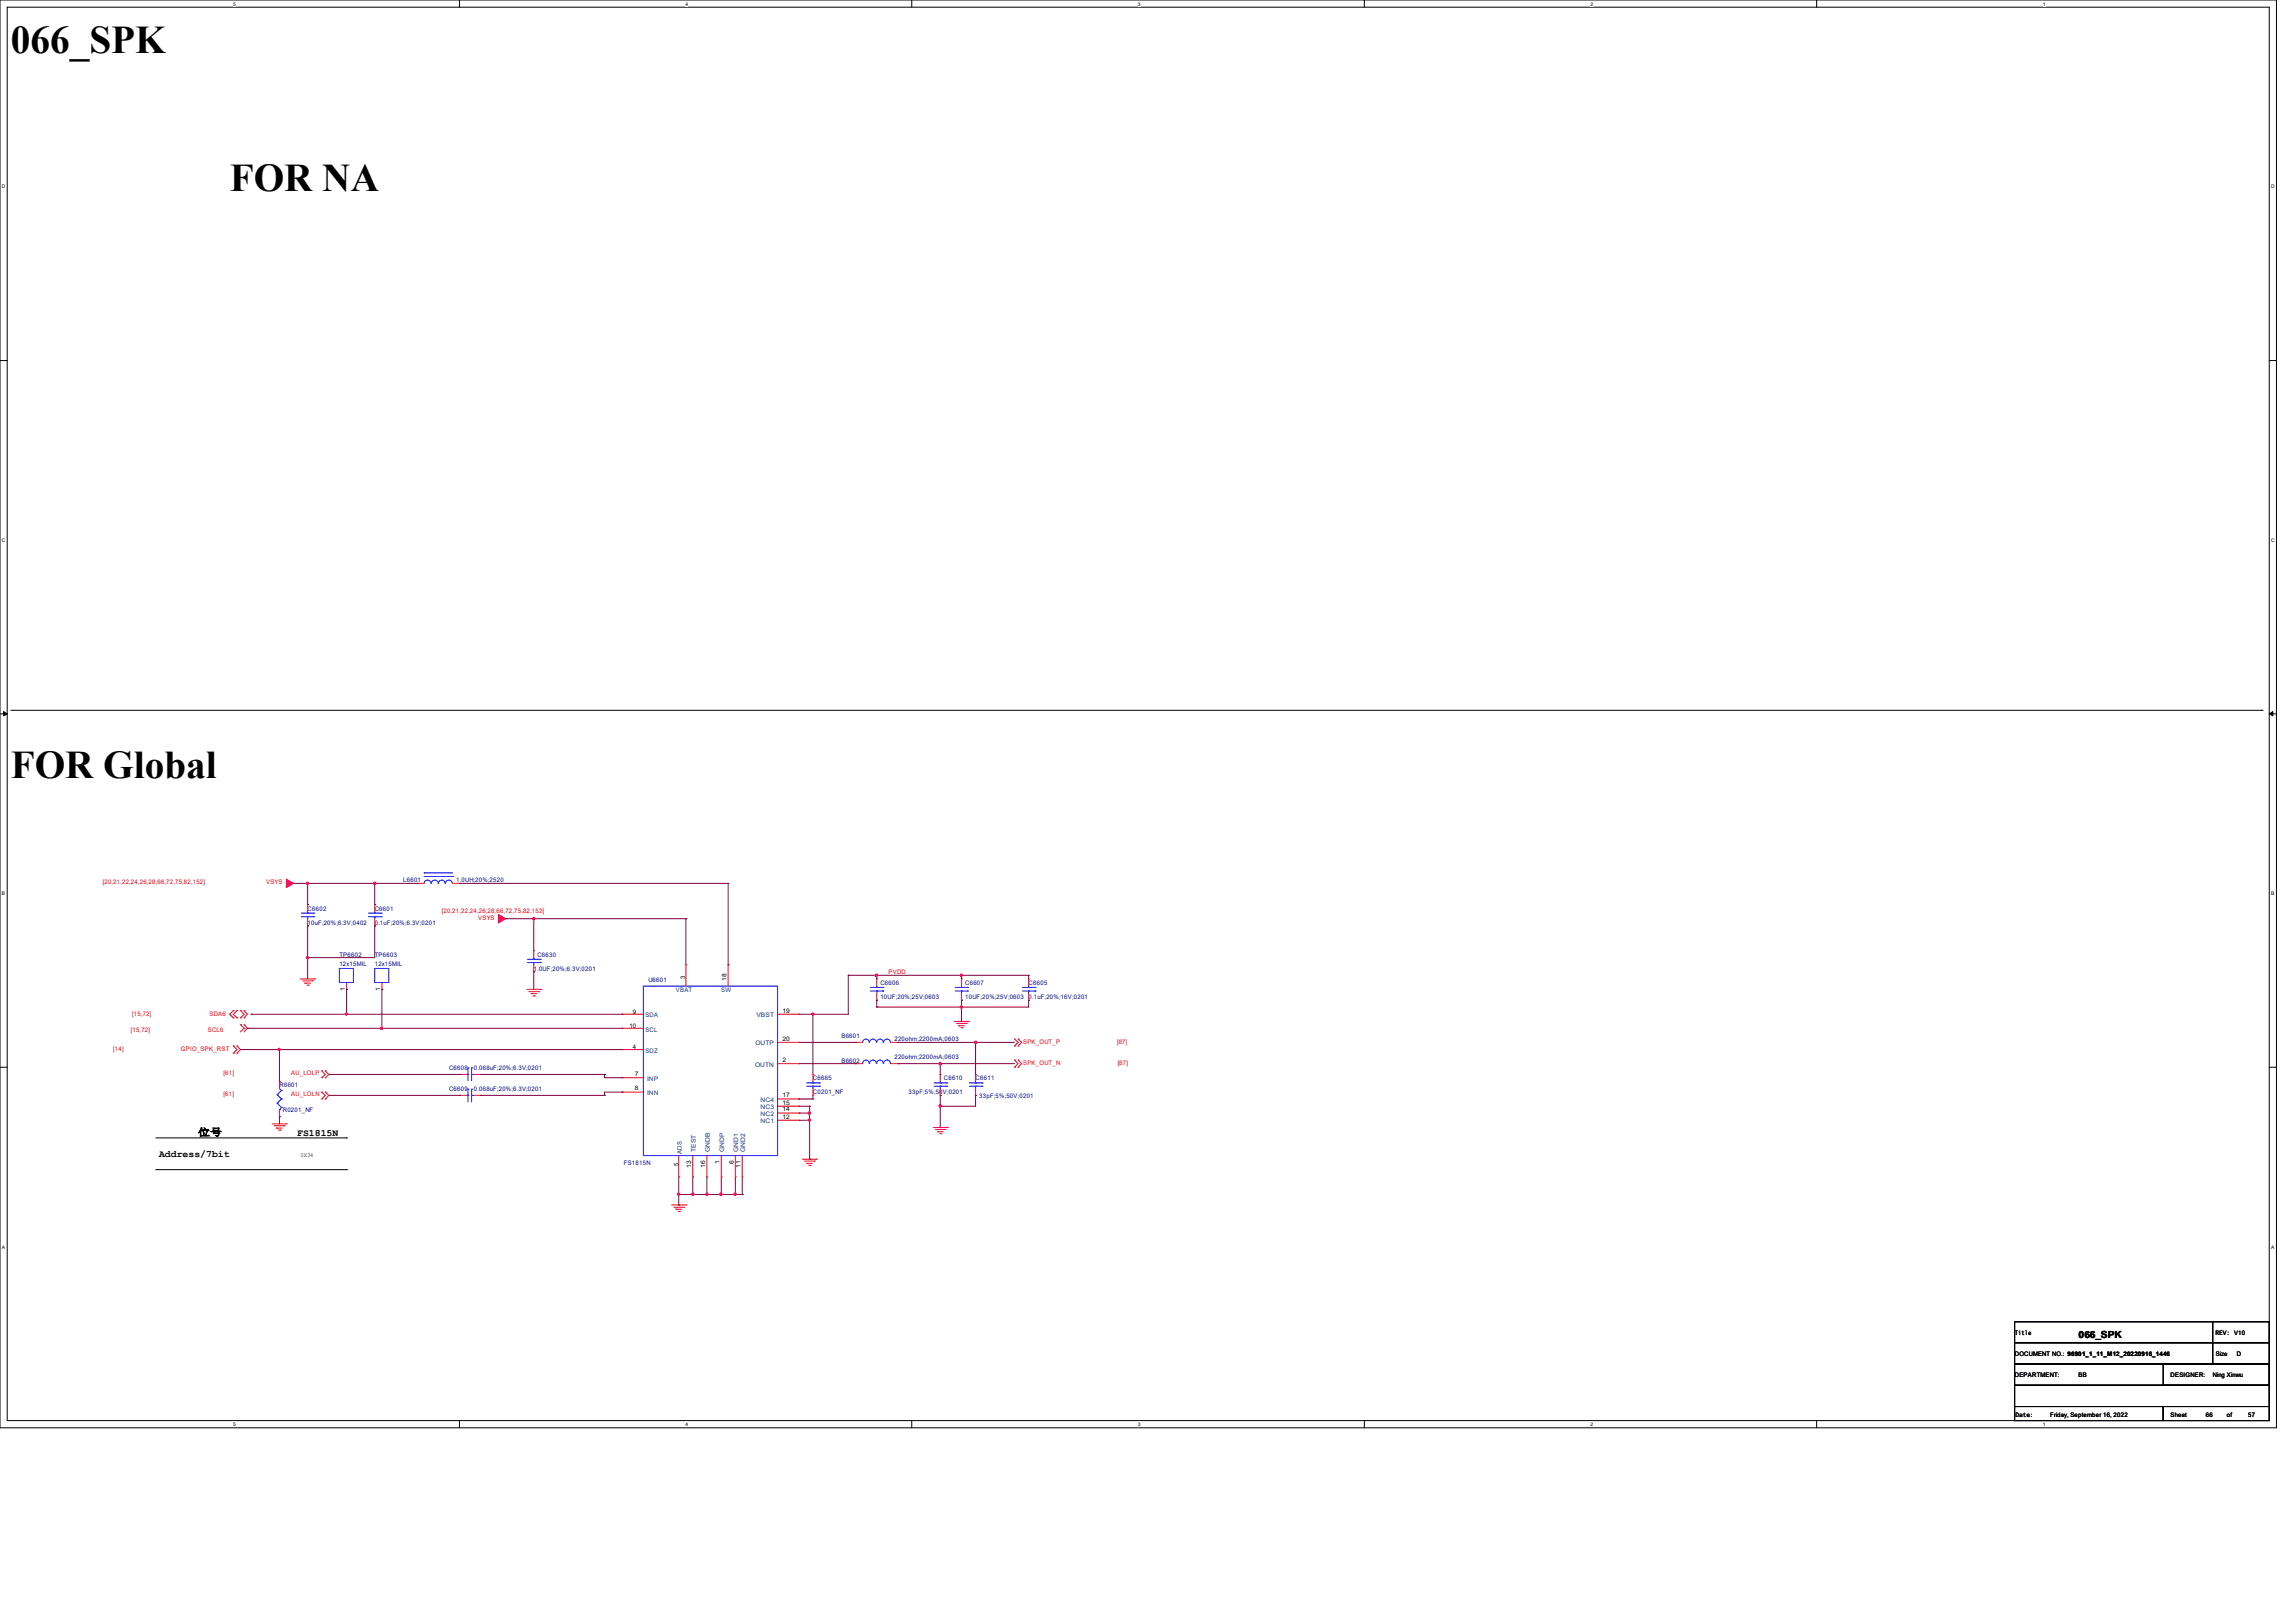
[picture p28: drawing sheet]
<svg xmlns="http://www.w3.org/2000/svg" width="297mm" height="210mm" viewBox="0 0 297 210" stroke-linecap="round" stroke-linejoin="round" font-family="sans-serif">
<defs><g id="words">
<g font-size="5.1">
<text x="1.4" y="6.9">066_SPK</text>
<text x="29.7" y="24.8">FOR NA</text>
<text x="1.4" y="100.6">FOR Global</text>
</g>
<g font-size="1.3">
<text x="20.6" y="149.6">Address/7bit</text>
<text x="25.6" y="146.9">位号</text>
<text x="38.4" y="146.9">FS1815N</text>
<text x="268.9" y="173.1">066_SPK</text>
</g>
<g font-size=".8" fill="#f00">
<text x="13.3" y="114.4">[20,21,22,24,26,28,66,72,75,82,152]</text>
<text x="34.4" y="114.4">VSYS</text>
<text x="57.2" y="118.1">[20,21,22,24,26,28,66,72,75,82,152]</text>
<text x="61.9" y="119">VSYS</text>
<text x="17.1" y="131.4">[15,72]</text>
<text x="27.1" y="131.4">SDA6</text>
<text x="114.9" y="126">PVDD</text>
<text x="14.6" y="136">[14]</text>
<text x="16.9" y="133.5">[15,72]</text>
<text x="23.4" y="136">GPIO_SPK_RST</text>
<text x="26.9" y="133.5">SCL6</text>
<text x="132.3" y="135.1">SPK_OUT_P</text>
<text x="132.3" y="137.8">SPK_OUT_N</text>
<text x="144.5" y="135.1">[87]</text>
<text x="144.6" y="137.8">[87]</text>
<text x="28.9" y="139.1">[61]</text>
<text x="28.9" y="141.9">[61]</text>
<text x="37.7" y="139.1">AU_LOLP</text>
<text x="37.7" y="141.9">AU_LOLN</text>
</g>
<g font-size=".8" fill="#000080">
<text x="39.8" y="117.8">C6602</text>
<text x="39.8" y="119.6">10uF;20%;6.3V;0402</text>
<text x="48.5" y="117.8">C6601</text>
<text x="48.5" y="119.6">0.1uF;20%;6.3V;0201</text>
<text x="52.2" y="114.2">L6601</text>
<text x="59" y="114.2">1.0UH;20%;2520</text>
<text x="43.9" y="123.9">TP6602</text>
<text x="43.9" y="125">12x15MIL</text>
<text x="48.5" y="123.9">TP6603</text>
<text x="48.5" y="125">12x15MIL</text>
<text x="69.1" y="125.6">1.0UF;20%;6.3V;0201</text>
<text x="69.5" y="123.8">C6630</text>
<text x="83.9" y="127">U6601</text>
<text x="113.9" y="127.4">C6606</text>
<text x="113.9" y="129.2">10UF;20%;25V;0603</text>
<text x="124.8" y="127.4">C6607</text>
<text x="124.8" y="129.2">10UF;20%;25V;0603</text>
<text x="133.1" y="127.4">C6605</text>
<text x="133.1" y="129.2">0.1uF;20%;16V;0201</text>
<text x="108.8" y="134.3">B6601</text>
<text x="108.8" y="137.5">B6602</text>
<text x="115.7" y="134.7">220ohm;2200mA;0603</text>
<text x="115.7" y="137">220ohm;2200mA;0603</text>
<text x="36.2" y="140.7">R6601</text>
<text x="36.6" y="143.9">R0201_NF</text>
<text x="58.1" y="138.4">C6608</text>
<text x="58.1" y="141.1">C6609</text>
<text x="61.3" y="138.4">0.068uF;20%;6.3V;0201</text>
<text x="61.3" y="141.1">0.068uF;20%;6.3V;0201</text>
<text x="105.2" y="139.8">C6685</text>
<text x="105.2" y="141.6">C0201_NF</text>
<text x="117.5" y="141.6">33pF;5%;50V;0201</text>
<text x="122.1" y="139.8">C6610</text>
<text x="126.2" y="139.8">C6611</text>
<text x="126.7" y="142.1">33pF;5%;50V;0201</text>
<text x="80.7" y="150.7">FS1815N</text>
</g>
<g font-size=".8">
<text x="44.6" y="128.2" transform="rotate(-90 44.6 128.2)">1</text>
<text x="49.2" y="128.2" transform="rotate(-90 49.2 128.2)">1</text>
<text x="81.9" y="131.2">9</text>
<text x="88.6" y="126.7" transform="rotate(-90 88.6 126.7)">3</text>
<text x="94" y="126.9" transform="rotate(-90 94 126.9)">18</text>
<text x="101.2" y="131">19</text>
<text x="81.4" y="133">10</text>
<text x="81.9" y="135.8">4</text>
<text x="101.2" y="137.4">2</text>
<text x="101.2" y="134.7">20</text>
<text x="82.1" y="139.2">7</text>
<text x="82.1" y="141.1">8</text>
<text x="101.2" y="143.8">14</text>
<text x="101.2" y="142.9">15</text>
<text x="101.2" y="142">17</text>
<text x="38.9" y="149.7">0X34</text>
<text x="101.2" y="144.7">12</text>
<text x="87.8" y="150.9" transform="rotate(-90 87.8 150.9)">5</text>
<text x="89.4" y="151.1" transform="rotate(-90 89.4 151.1)">13</text>
<text x="91.2" y="151.1" transform="rotate(-90 91.2 151.1)">16</text>
<text x="93.1" y="150.6" transform="rotate(-90 93.1 150.6)">1</text>
<text x="94.9" y="150.6" transform="rotate(-90 94.9 150.6)">6</text>
<text x="95.8" y="151.1" transform="rotate(-90 95.8 151.1)">11</text>
<text x="260.6" y="172.7">Title</text>
<text x="286.6" y="172.7">REV: V10</text>
<text x="260.6" y="175.4">DOCUMENT NO.: 96901_1_11_M12_20220916_1446</text>
<text x="260.6" y="178.2">DEPARTMENT:</text>
<text x="268.9" y="178.2">BB</text>
<text x="280.8" y="178.2">DESIGNER:</text>
<text x="286.2" y="178.2">Ning Xinwu</text>
<text x="286.6" y="175.4">Size</text>
<text x="289.4" y="175.4">D</text>
<text x="260.7" y="183.3">Date:</text>
<text x="265.2" y="183.3">Friday, September 16, 2022</text>
<text x="280.8" y="183.3">Sheet</text>
<text x="285.3" y="183.3">66</text>
<text x="288.1" y="183.3">of</text>
<text x="290.8" y="183.3">57</text>
</g>
<g font-size=".8" fill="#004080">
<text x="83.5" y="131.6">SDA</text>
<text x="87.4" y="128.4">VBAT</text>
<text x="93.3" y="128.4">SW</text>
<text x="97.8" y="131.6">VBST</text>
<text x="83.5" y="136.2">SDZ</text>
<text x="83.5" y="133.5">SCL</text>
<text x="97.7" y="135.3">OUTP</text>
<text x="83.7" y="139.8">INP</text>
<text x="83.7" y="141.7">INN</text>
<text x="97.7" y="138">OUTN</text>
<text x="98.4" y="143.5">NC3</text>
<text x="98.4" y="142.6">NC4</text>
<text x="88.2" y="149.3" transform="rotate(-90 88.2 149.3)">ADS</text>
<text x="90" y="149" transform="rotate(-90 90 149)">TEST</text>
<text x="91.8" y="149" transform="rotate(-90 91.8 149)">GNDB</text>
<text x="93.7" y="149" transform="rotate(-90 93.7 149)">GNDP</text>
<text x="95.5" y="149" transform="rotate(-90 95.5 149)">GND1</text>
<text x="96.4" y="149" transform="rotate(-90 96.4 149)">GND2</text>
<text x="98.4" y="145.3">NC1</text>
<text x="98.4" y="144.4">NC2</text>
</g>
<g font-size=".6">
<text x="30.2" y=".7">5</text>
<text x="88.7" y=".7">4</text>
<text x="147.2" y=".7">3</text>
<text x="205.7" y=".7">2</text>
<text x="264.2" y=".7">1</text>
<text x=".3" y="24.4">D</text>
<text x="293.8" y="24.4">D</text>
<text x=".3" y="70.1">C</text>
<text x="293.8" y="70.1">C</text>
<text x=".3" y="115.8">B</text>
<text x="293.8" y="115.8">B</text>
<text x=".3" y="161.5">A</text>
<text x="293.8" y="161.5">A</text>
<text x="30.2" y="184.5">5</text>
<text x="88.7" y="184.5">4</text>
<text x="147.2" y="184.5">3</text>
<text x="205.7" y="184.5">2</text>
<text x="264.2" y="184.5">1</text>
</g>
</g></defs>
<path d="M0 0h294.5v184.7h-294.5zM.9 .9h292.6v182.9h-292.6z" fill="none" stroke="#000" stroke-width=".13"/>
<g fill="#fff">
<path d="M30.2 .1h.3v.7h-.3z"/>
<path d="M30.2 183.9h.3v.8h-.3z"/>
</g>
<path d="M59.4 0v.9M59.4 183.8v.9" fill="none" stroke="#000" stroke-width=".13"/>
<g fill="#fff">
<path d="M88.7 .1h.3v.7h-.3z"/>
<path d="M88.7 183.9h.3v.8h-.3z"/>
</g>
<path d="M117.9 0v.9M117.9 183.8v.9" fill="none" stroke="#000" stroke-width=".13"/>
<g fill="#fff">
<path d="M147.2 .1h.3v.7h-.3z"/>
<path d="M147.2 183.9h.3v.8h-.3z"/>
</g>
<path d="M176.5 0v.9M176.5 183.8v.9" fill="none" stroke="#000" stroke-width=".13"/>
<g fill="#fff">
<path d="M205.7 .1h.4v.7h-.4z"/>
<path d="M205.7 183.9h.4v.8h-.4z"/>
</g>
<path d="M235 0v.9M235 183.8v.9" fill="none" stroke="#000" stroke-width=".13"/>
<g fill="#fff">
<path d="M264.2 .1h.4v.7h-.4z"/>
<path d="M264.2 183.9h.4v.8h-.4z"/>
<path d="M.3 23.8h.4v.7h-.4z"/>
<path d="M293.8 23.8h.5v.7h-.5z"/>
<path d="M.3 69.5h.4v.7h-.4z"/>
<path d="M293.8 69.5h.5v.7h-.5z"/>
</g>
<path d="M0 46.7h.9M293.5 46.7h1" fill="none" stroke="#000" stroke-width=".13"/>
<g fill="#fff">
<path d="M.3 115.2h.4v.8h-.4z"/>
<path d="M293.8 115.2h.4v.8h-.4z"/>
</g>
<path d="M0 92.4h.9M293.5 92.4h1" fill="none" stroke="#000" stroke-width=".13"/>
<path d="M.5 92.1l.4 .3-.4 .2zM293.5 92.4l.5-.3v.5z" fill="#000" stroke="#000" stroke-width=".13"/>
<g fill="#fff">
<path d="M.3 161h.3v.7h-.3z"/>
<path d="M293.8 161h.4v.7h-.4z"/>
</g>
<g fill="none" stroke="#000" stroke-width=".13">
<path d="M1.4 91.9h291.2M292.6 91.9h.1M0 138.1h.9M293.5 138.1h1M20.2 147.2h24.6M20.2 151.3h24.6M44.8 147.2h.1M44.8 151.3h.1M260.6 171h25.6v2.7h-25.6zM260.6 173.7h25.6v2.8h-25.6zM260.6 179.2h32.9v2.8h-32.9zM260.6 176.5h32.9v2.7h-32.9z"/>
<path d="M279.8 176.5h13.7v2.7h-13.7zM286.2 171h7.3v2.7h-7.3zM286.2 173.7h7.3v2.8h-7.3zM260.6 182h19.2v1.8h-19.2zM279.8 182h13.7v1.8h-13.7z"/>
</g>
<g fill="none" stroke="#f00" stroke-width=".13">
<path d="M39.8 117.1h.1M39.8 119.8h.1M39.8 117.1v.9M39.8 118.9v.9M48.5 117.1h.1M48.5 119.8h.1M48.5 117.1v.9M48.5 118.9v.9M54 114.3h.1M54 114.3h.9M58.5 114.3h.9M59.4 114.3h.1"/>
<path d="M30.2 135.3h.1M30.2 136.3h.1M30.2 131.7h.1M30.2 130.8h.1M30.2 135.3l.4 .5-.4 .5M30.2 130.8l-.5 .4 .5 .5M30.6 136.3h.1M30.6 135.3h.1M30.6 130.8h.1M30.6 131.7h.1M30.6 135.3l.5 .5-.5 .5M30.6 130.8l-.4 .4 .4 .5"/>
<path d="M31.1 130.8h.1M31.1 131.7h.1M31.1 132.6h.1M31.1 130.8l.5 .4-.5 .5M31.1 132.6l.5 .5M31.6 130.8h.1M31.6 131.7h.1M31.6 133.1h.1M31.6 132.6h.1M31.6 130.8l.4 .4-.4 .5M31.6 133.1l-.5 .4M31.6 132.6l.4 .5"/>
<path d="M32 133.1h.1M32 133.1l-.4 .4M36.2 139.9h.1M36.2 139.9v.9M38.9 126.7h1.8M39.2 126.9h1.2M39.4 127.2h.1M39.4 127.2h.8M39.7 127.5h.2M39.9 127.5h.1M40.4 126.9h.1M40.7 126.7h.1"/>
<path d="M41.6 138.6h.1M41.6 139.4h.1M41.6 138.6l.5 .4-.5 .4M42.1 139.4h.1M42.1 138.6h.1M42.1 138.6l.4 .4-.4 .4M44.8 128h.1M44.8 127.1v.9M49.4 128h.1M49.4 127.1v.9M59.4 139h.1M59.4 139h1"/>
<path d="M61.3 139h.9M62.2 139h.1M68.2 128h1.8M68.4 128.3h1.3M68.7 128.6h.1M68.7 128.6h.7M69 128.9h.1M69 123h.1M69 125.7h.1M69 123v.9M69 124.8v.9M69.1 128.9h.1"/>
<path d="M69.7 128.3h.1M70 128h.1M80.5 135.8h.1M80.5 139.4h.1M80.5 131.2h.1M80.5 133.1h.1M80.5 135.8h2.7M80.5 139.4h2.7M80.5 131.2h2.7M80.5 133.1h2.7M88.7 124.8h.1M88.7 124.8v2.8"/>
<path d="M94.2 124.8h.1M94.2 124.8v2.8M100.6 137.6h2.7M100.6 131.2h2.7M100.6 134.9h2.7M103.3 137.6h.1M103.3 131.2h.1M103.3 134.9h.1M105.2 139h.1M105.2 139v.9M110.7 134.9h.1M110.7 137.6h.1"/>
<path d="M110.7 137.6h.9M110.7 134.9h.9M113.4 126.7h.1M113.4 129.4h.1M113.4 126.7v.9M113.4 128.5v.9M115.2 137.6h1M115.2 134.9h1M116.2 134.9h.1M116.2 137.6h.1M121.6 139h.1M121.6 139v.9"/>
<path d="M123.4 132.2h1.9M123.7 132.4h1.3M124 132.7h.1M124 132.7h.8M124.3 133h.2M124.4 126.7h.1M124.4 129.4h.1M124.4 126.7v.9M124.4 128.5v.9M124.5 133h.1M125 132.4h.1M125.3 132.2h.1"/>
<path d="M126.2 139h.1M126.2 139v.9M131.2 134.5h.1M131.2 135.3h.1M131.2 137.2h.1M131.2 138.1h.1M131.2 134.5l.5 .4-.5 .4M131.2 137.2l.5 .4-.5 .5M131.7 134.5h.1M131.7 135.3h.1M131.7 137.2h.1M131.7 138.1h.1"/>
<path d="M131.7 134.5l.5 .4-.5 .4M131.7 137.2l.5 .4-.5 .5M133.1 126.7h.1M133.1 129.4h.1M133.1 126.7v.9M133.1 128.5v.9M35.2 145.4h1.8M35.5 145.7h1.3M35.8 146h.1M35.8 146h.7M36 146.2h.2M36.2 144.5h.1"/>
<path d="M36.2 143.6v.9M36.2 146.2h.1M36.8 145.7h.1M37 145.4h.1M41.6 141.3h.1M41.6 142.2h.1M41.6 141.3l.5 .4-.5 .5M42.1 142.2h.1M42.1 141.3h.1M42.1 141.3l.4 .4-.4 .5M59.4 141.7h.1M59.4 141.7h1"/>
<path d="M61.3 141.7h.9M62.2 141.7h.1M80.5 141.3h.1M80.5 141.3h2.7M86.9 155.9h1.8M87.2 156.2h1.2M87.4 156.5h.1M87.4 156.5h.8M87.7 156.8h.2M87.8 152.3h.1M87.8 149.5v2.8M87.9 156.8h.1"/>
<path d="M88.4 156.2h.1M88.7 155.9h.1M89.6 152.3h.1M89.6 149.5v2.8M91.4 152.3h.1M91.4 149.5v2.8M93.3 152.3h.1M93.3 149.5v2.8M95.1 152.3h.1M95.1 149.5v2.8M96 152.3h.1M96 149.5v2.8"/>
<path d="M100.6 144.9h2.7M100.6 144h2.7M100.6 143.1h2.7M100.6 142.2h2.7M103.3 144.9h.1M103.3 144h.1M103.3 143.1h.1M103.3 142.2h.1M103.8 150h1.8M104.1 150.2h1.3M104.4 150.5h.1M104.4 150.5h.7"/>
<path d="M104.6 150.8h.2M104.8 150.8h.1M105.2 141.7h.1M105.2 140.8v.9M105.4 150.2h.1M105.6 150h.1M120.7 145.9h1.9M121 146.1h1.3M121.3 146.4h.1M121.3 146.4h.7M121.5 146.7h.2M121.6 141.7h.1"/>
<path d="M121.6 140.8v.9M121.7 146.7h.1M122.3 146.1h.1M122.6 145.9h.1M126.2 141.7h.1M126.2 140.8v.9"/>
</g>
<g fill="#f00" stroke="#f00" stroke-width=".13">
<path d="M64.5 118.3l.9 .6-.9 .5z" fill-rule="evenodd"/>
<path d="M37 113.7l1 .6-1 .6z" fill-rule="evenodd"/>
</g>
<g fill="none" stroke="#00f" stroke-width=".13">
<path d="M39 118.6h1.6M39 118.2h1.6M39.8 118.2h.1M39.8 118.6h.1M39.8 118v.2M39.8 118.6v.3M40.6 118.6h.1M40.6 118.2h.1M47.7 118.6h1.6M47.7 118.2h1.6M48.5 118.2h.1M48.5 118.6h.1"/>
<path d="M48.5 118v.2M48.5 118.6v.3M49.3 118.6h.1M49.3 118.2h.1M54.9 114.3a.45 .45 0 0 1 .4-.4 .45 .45 0 0 1 .5 .4M54.9 112.9h.1M54.9 112.9h3.6M54.9 113.4h3.6M55.8 114.3a.45 .45 0 0 1 .4-.4 .45 .45 0 0 1 .5 .4M56.7 114.3a.42 .42 0 0 1 .4-.4 .42 .42 0 0 1 .5 .4M57.6 114.3a.45 .45 0 0 1 .5-.4 .45 .45 0 0 1 .4 .4M58.5 113.4h.1"/>
<path d="M43.9 125.3h1.8v1.8h-1.8zM48.5 125.3h1.8v1.8h-1.8zM60.4 139h.1M60.5 139h.1M60.5 138.2h.1M60.5 138.2v1.6M61 138.2h.1M61 139h.1M61 139h.3M61 138.2v1.6M68.2 124.5h1.7M68.2 124.1h1.7"/>
<path d="M69 124.1h.1M69 124.5h.1M69 123.9v.2M69 124.5v.3M69.9 124.5h.1M69.9 124.1h.1M83.2 127.6h17.4v21.9h-17.4zM105.2 139.9v.2M111.6 134.9a.42 .42 0 0 1 .4-.4 .42 .42 0 0 1 .4 .4M112.4 137.6a.43 .43 0 0 0-.4-.4 .43 .43 0 0 0-.4 .4M112.5 134.9a.45 .45 0 0 1 .4-.4 .45 .45 0 0 1 .5 .4M112.6 128.2h1.6"/>
<path d="M112.6 127.8h1.6M113.4 137.6a.44 .44 0 0 0-.5-.4 .44 .44 0 0 0-.4 .4M113.4 127.8h.1M113.4 128.2h.1M113.4 134.9a.42 .42 0 0 1 .4-.4 .42 .42 0 0 1 .5 .4M113.4 127.6v.2M113.4 128.2v.3M114.2 128.2h.1M114.2 127.8h.1M114.3 137.6a.43 .43 0 0 0-.5-.4 .43 .43 0 0 0-.4 .4M114.3 134.9a.45 .45 0 0 1 .4-.4 .45 .45 0 0 1 .5 .4M115.2 137.6a.44 .44 0 0 0-.5-.4 .44 .44 0 0 0-.4 .4"/>
<path d="M121.6 139.9v.2M123.6 128.2h1.6M123.6 127.8h1.6M124.4 127.8h.1M124.4 128.2h.1M124.4 127.6v.2M124.4 128.2v.3M125.2 128.2h.1M125.2 127.8h.1M126.2 139.9v.2M132.2 128.2h1.7M132.2 127.8h1.7"/>
<path d="M133.1 127.8h.1M133.1 128.2h.1M133.1 127.6v.2M133.1 128.2v.3M133.9 128.2h.1M133.9 127.8h.1M35.9 141.6h.1M35.9 142.7h.1M35.9 141.6l.5 .6M35.9 142.7l.5 .6M36.2 143.6h.1M36.2 140.8l.2 .3"/>
<path d="M36.4 141.1h.1M36.4 142.2h.1M36.4 143.3h.1M36.4 141.1l-.5 .5M36.4 142.2l-.5 .5M36.4 143.3l-.2 .3M60.4 141.7h.1M60.5 141.7h.1M60.5 140.9h.1M60.5 140.9v1.7M61 140.9h.1M61 141.7h.1"/>
<path d="M61 140.9v1.7M61 141.7h.3M104.4 140.5h1.6M104.4 140.1h1.6M105.2 140.1h.1M105.2 140.5h.1M105.2 140.5v.3M106 140.5h.1M106 140.1h.1M120.8 140.5h1.7M120.8 140.1h1.7M121.6 140.1h.1"/>
<path d="M121.6 140.5h.1M121.6 140.5v.3M122.5 140.5h.1M122.5 140.1h.1M125.4 140.5h1.6M125.4 140.1h1.6M126.2 140.1h.1M126.2 140.5h.1M126.2 140.5v.3M127 140.5h.1M127 140.1h.1"/>
</g>
<g fill="none" stroke="#800040" stroke-width=".13">
<path d="M38 114.3h16M39.8 119.8h.1M39.8 114.3h.1M39.8 117.1h.1M39.8 114.3v2.8M39.8 119.8v6.9M48.5 119.8h.1M48.5 117.1h.1M48.5 114.3h.1M48.5 114.3v2.8M48.5 119.8v4.1h-8.7M54 114.3h.1"/>
<path d="M59.4 114.3h34.8M65.4 118.9h.1M65.4 118.9h23.3M69 118.9h.1M69 118.9v4.1M88.7 118.9h.1M88.7 118.9v5.9M94.2 114.3h.1M94.2 114.3v10.5M31.1 135.8h49.4M32 133.1h.1M32 133.1h48.5"/>
<path d="M32.5 131.2h.1M32.5 131.2h48M36.2 135.8h.1M36.2 135.8v4.1M39.8 123.9h.1M42.5 139h16.9M44.8 128h.1M44.8 128v3.2M49.4 128h.1M49.4 128v5.1M59.4 139h.1M62.2 139h16"/>
<path d="M69 125.7h.1M69 125.7v2.3M78.2 139h.1M78.2 139v.4h2.3M80.5 131.2h.1M80.5 133.1h.1M80.5 139.4h.1M80.5 135.8h.1M94.2 124.8h.1M103.3 134.9h7.4M103.3 137.6h7.4M105.2 131.2h.1"/>
<path d="M105.2 131.2v7.8M109.7 126.2h.1M109.7 126.2v5h-6.4M109.7 126.2h23.4M110.7 137.6h.1M110.7 134.9h.1M113.4 126.2h.1M113.4 129.4h.1M113.4 130.3h.1M113.4 126.2v.5M113.4 129.4v.9M116.2 134.9h.1"/>
<path d="M116.2 137.6h.1M116.2 134.9h15M116.2 137.6h15M121.6 137.6h.1M121.6 137.6v1.4M124.4 126.2h.1M124.4 129.4h.1M124.4 130.3h.1M124.4 126.2v.5M124.4 129.4v2.8M126.2 134.9h.1M126.2 134.9v4.1"/>
<path d="M133.1 126.2h.1M133.1 129.4h.1M133.1 126.2v.5M133.1 129.4v.9h-19.7M36.2 144.5h.1M36.2 144.5v.9M42.5 141.7h16.9M59.4 141.7h.1M62.2 141.7h.1M62.2 141.7h16M78.2 141.7h.1M80.5 141.3h.1"/>
<path d="M80.5 141.3h-2.3v.4M87.8 154.6h.1M87.8 155.9h.1M87.8 152.3v3.6M87.8 154.6h8.2M89.6 154.6h.1M89.6 152.3v2.3M91.4 154.6h.1M91.4 152.3v2.3M93.3 154.6h.1M93.3 152.3v2.3M95.1 154.6h.1"/>
<path d="M95.1 152.3v2.3M96 154.6h.1M96 152.3v2.3M103.3 142.2h.1M103.3 143.1h1.4M103.3 144.9h1.4M103.3 144h1.4M103.3 142.2h1.9M104.7 144.9h.1M104.7 150h.1M104.7 144h.1M104.7 143.1h.1"/>
<path d="M104.7 143.1v6.9M105.2 142.2h.1M105.2 141.7v.5M121.6 141.7h.1M121.6 143.1h.1M121.6 141.7v4.2M126.2 141.7h.1M126.2 141.7v1.4h-4.6"/>
</g>
<g fill="#f0f" stroke="#f0f" stroke-width=".13">
<path d="M44.7 131.1h.2v.2h-.2z" fill-rule="evenodd"/>
<path d="M105 131.1h.3v.2h-.3z" fill-rule="evenodd"/>
<path d="M36 135.7h.2v.2h-.2z" fill-rule="evenodd"/>
<path d="M104.6 144.8h.2v.2h-.2z" fill-rule="evenodd"/>
<path d="M44.7 131.1h.2v.2h-.2z" fill-rule="evenodd"/>
<path d="M105 131.1h.3v.2h-.3z" fill-rule="evenodd"/>
<path d="M36 135.7h.2v.2h-.2z" fill-rule="evenodd"/>
<path d="M104.6 144.8h.2v.2h-.2z" fill-rule="evenodd"/>
<circle cx="113.4" cy="126.2" r=".17"/>
<circle cx="49.4" cy="133.1" r=".17"/>
<circle cx="126.2" cy="134.9" r=".17"/>
<circle cx="121.6" cy="137.6" r=".17"/>
<circle cx="121.6" cy="143.1" r=".17"/>
<circle cx="124.3" cy="130.3" r=".16"/>
<circle cx="39.8" cy="123.9" r=".16"/>
<circle cx="48.5" cy="114.3" r=".17"/>
<circle cx="39.8" cy="114.3" r=".16"/>
<circle cx="124.3" cy="126.2" r=".16"/>
<circle cx="69" cy="118.9" r=".17"/>
<circle cx="89.6" cy="154.5" r=".17"/>
<circle cx="87.8" cy="154.5" r=".16"/>
<circle cx="95.1" cy="154.5" r=".17"/>
<circle cx="91.4" cy="154.5" r=".17"/>
<circle cx="93.3" cy="154.5" r=".17"/>
<circle cx="104.7" cy="144" r=".17"/>
</g>
<use href="#words"/>
</svg>
